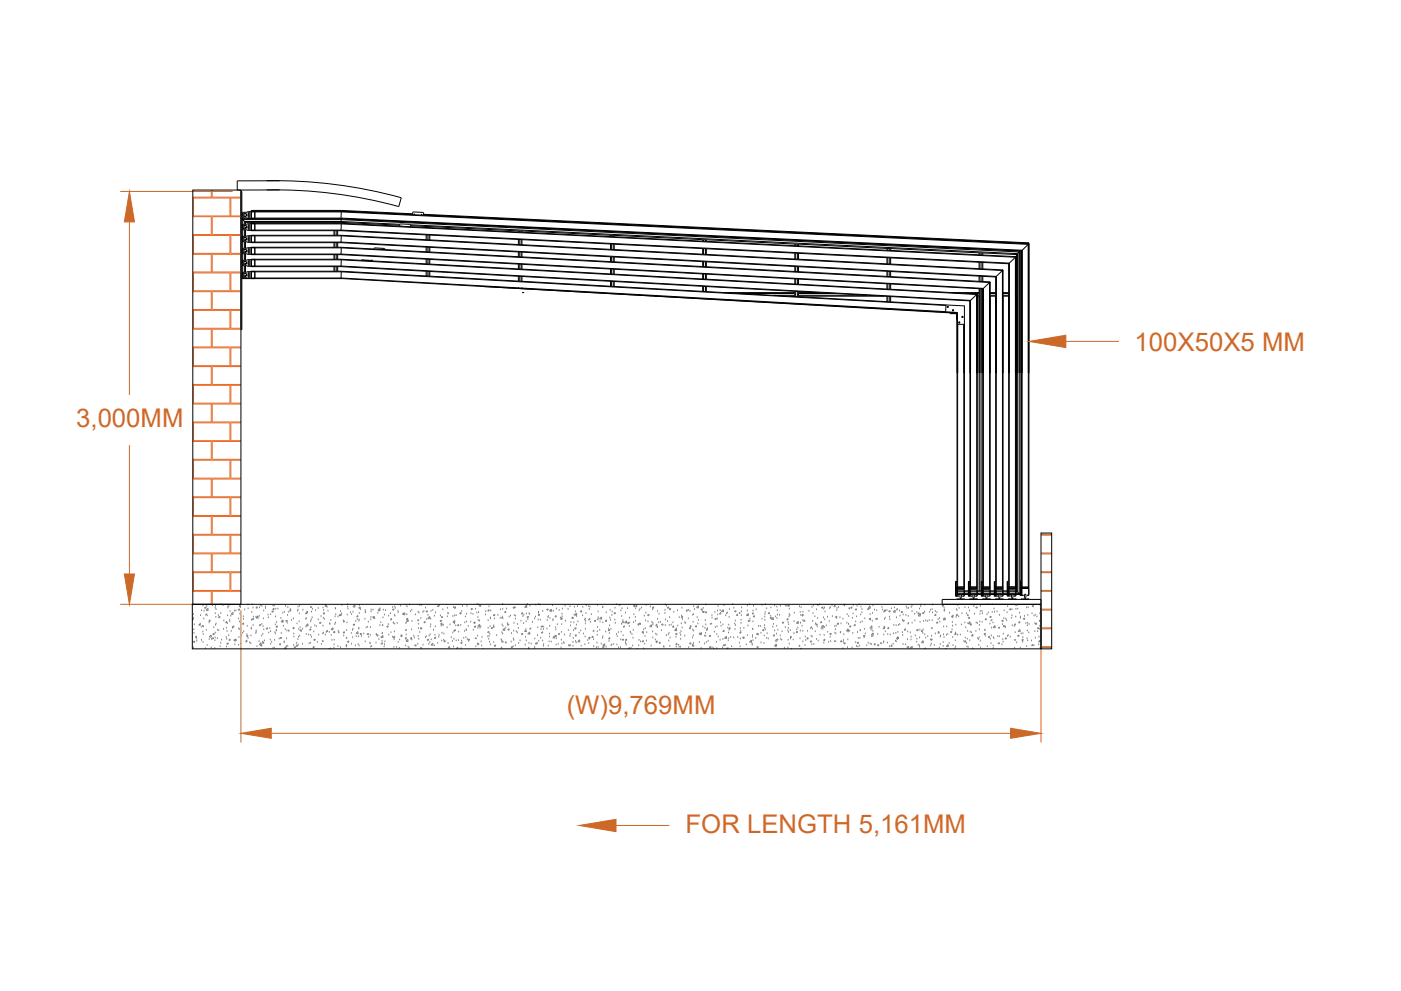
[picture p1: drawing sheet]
<svg xmlns="http://www.w3.org/2000/svg" width="594mm" height="420mm" viewBox="0 0 594 420" stroke-linecap="round" stroke-linejoin="round" font-family="sans-serif">
<defs><g id="words">
<g font-size="10.9" fill="#cd6928">
<text x="481.1" y="148.6">100X50X5 MM</text>
<text x="32.3" y="181.2">3,000MM</text>
<text x="240.3" y="302.7">(W)9,769MM</text>
<text x="290.7" y="353.2">FOR LENGTH 5,161MM</text>
</g>
</g></defs>
<!-- layer: 0 -->
<g fill="none" stroke="#000" stroke-width=".42">
<path d="M113.1 76.6a202.4 202.4 0 0 1 57.1 7.2l-1.1 3.8a198.8 198.8 0 0 0-56-7.1M118.6 76.6l-18 .1v3.9l18-.1M81.8 80.6h20.4v175.6h-20.4zM102.2 81.2h.3v58.6h-.3zM102.5 90h.3v.6l.5 .3M102.5 95.1h.3l.1 .7M102.5 96h.2M102.5 91.4h.2M102.5 90.9h.2M102.5 96.5h.2M102.7 91.4h.1M102.7 90.9h.1"/>
<path d="M102.7 96.4h.1M102.7 96h.1M102.8 90.9v.5M102.8 96v.4M102.9 96.7l-.1 .7h-.3M102.9 95.8l.6 .1M102.9 96.7v4.2M103.2 91.4l.3 .1M103.2 96.5l.3 .1M103.3 91.5l-.5 .2v.6h-.3M103.3 96.5l-.4 .2M103.4 91.5h.1"/>
<path d="M103.4 96.6h.1M103.4 91.5l-.3 .3v.5l2.2 .2M103.4 96.6l-.3 .2v.6l2.2 .2M103.5 90.8a.61 .61 0 0 1 .9-.1 .61 .61 0 0 1 0 .9 .61 .61 0 0 1-.9-.1M103.5 95.8a.61 .61 0 0 1 .9 0 .61 .61 0 0 1 0 .9 .61 .61 0 0 1-.9-.1M103.5 90.8l-.3 .1M103.5 90.8a.57 .57 0 0 1 .8-.1 .57 .57 0 0 1 0 .9 .57 .57 0 0 1-.8-.1M103.5 95.9a.57 .57 0 0 1 .8-.1 .57 .57 0 0 1 0 .8 .57 .57 0 0 1-.8-.1M103.5 90.8h-.1M103.5 95.8h-.1M103.7 95.7h.1M103.7 96.7v.1"/>
<path d="M103.7 97.4v2.8M104.1 96.8h.1M104.1 94.3h40.5M104.1 94.3v.8M104.1 95.6v.1M104.1 97.4v2.8M105.2 90.6h.1M105.2 90.6v1.2M105.2 95.6v1.2M105.2 91.8h.1M105.2 95.6h.1M105.2 96.8h.1"/>
<path d="M105.2 96.8l.1 .1M105.3 90.5l-.1 .1M105.3 89.9l-2.2 .1v.6l.3 .2M105.3 95l-2.2 .1v.5l.3 .3M105.3 95.6h-.1M105.9 89.7v2.9M105.9 94.8v2.9M105.9 99.9v2.9M106.5 89.7h-1.2v2.9h1.2M106.5 89.6h38.2M106.5 89.5h38.2l291.6 13.8-.3 .3M106.5 89.8h38.2"/>
<path d="M106.5 92.5h38.1M106.5 94.9h38.2M106.5 97.6h38.1M106.6 92.5l.1 .1M106.6 97.6l.1 .1M106.6 94.8v2.8M106.6 99.9v2.8M106.7 89.6l-.2 .1M106.7 94.8h-.1M106.7 94.7l-1.4 .1v2.9h1.2M106.7 99.8l-.1 .1M106.7 99.8l-1.4 .1v2.9h1.2"/>
<path d="M106.7 94.8h1.2M106.7 99.8h1.2M107.9 89.6l.1 3-1.5-.1M107.9 94.8h.1M107.9 94.7l.1 .1M107.9 99.8l.1 .1M108 92.5l-.1 .1M108 89.7h-1.4v2.9M108 97.6l-.1 .1M108 94.8v2.9l-1.5-.1M108 99.9v2.9l-1.5-.1M108.1 89.8v2.8"/>
<path d="M108.1 94.8v2.8M108.1 99.9v2.8M141.6 94.3v.4M141.6 97.8v2M142 94.3v.4M142 97.8v2M142.8 94.3v.4M142.8 97.8v2M143.2 94.3v.4M143.2 97.8v2M144.6 94.3l24.9 1.2M144.6 92.5v.2"/>
<path d="M144.6 93.9v.4M144.6 97.6v.2M144.6 92.7h-42.1l1.6 1.6M144.6 93.9h-40.9v1.2M144.6 92.5l288.8 13.6M144.6 92.7l288.6 13.7M144.6 97.6l283.4 14M144.6 97.8l283.1 14M144.6 93.9l24.9 1.2M144.7 93.1l287.5 13.7M144.7 92.7v.4M144.7 93.1l-.1 .8"/>
<path d="M144.7 93.1h-41.8v2.7M144.7 89.2v.6M144.7 94.7v.2M144.7 99.8v.2M144.7 99.8h-38.2v3.1h38.1M144.7 94.7h-38.2v3.1h38.1M144.7 89.2h-38.2v3.5M144.7 89.2l30.2 1.4M144.7 89.8l291.3 13.8M144.7 89.8l-.1 2.7M144.7 94.7l286.1 14.1M144.7 94.9l285.9 14.2"/>
<path d="M144.7 94.9l-.1 2.7M144.7 99.8l280.6 14.6M146.3 92.8l286.3 13.6M169.5 95.1l.2-.2 4.5 .4M169.5 95.1v.8M170.1 95.9h.2M173.2 96.1h.3M174.1 95.3l257.3 12.2M174.2 95.7l6.5 .3M174.2 95.3l-.1 .9M174.9 91l.3-1.2 4.3 .3 .1 1.1M175.7 90.9h.1"/>
<path d="M178.8 91.1h.1M179.6 91.1l256.4 12.1M179.6 90.9l256.7 12.1M180.7 96v.4M180.7 99.6v2.1M180.7 96h.4M181.1 96l.8 .1M181.1 96v.5M181.1 99.6v2.1M181.9 96.1h.4M181.9 96.1v.4M181.9 99.7v2"/>
<path d="M182.3 96.1l37.5 1.8M182.3 96.1v.4M182.3 99.7v2M219.8 97.9v.5M219.8 97.9h.4M220.2 97.9h.8M220.2 97.9v.5M221 97.9h.3M221 97.9v.5M221.3 97.9l37.6 1.9M221.3 97.9v.6M258.9 99.8v.5"/>
<path d="M258.9 99.8h.4M259.3 99.8h.7M259.3 99.8v.5M260 99.8h.4M260 99.8v.6M260.4 99.8l37.6 1.8M260.4 99.8v.6M102.5 105.3h.3l.1 .7M102.5 115.4h.3l.1 .7M102.5 100.2h.3l.1 .7M102.5 110.3h.3l.1 .7M102.5 118.1h43l259.6 14.7"/>
<path d="M102.5 106.7h.2M102.5 106.2h.2M102.5 116.3h.2M102.5 116.8h.2M102.5 101.6h.2M102.5 101.1h.2M102.5 111.7h.2M102.5 111.3h.2M102.7 106.6h.1M102.7 106.2h.1M102.7 116.3h.1M102.7 116.8h.1"/>
<path d="M102.7 101.1h.1M102.7 101.5h.1M102.7 111.7h.1M102.7 111.3h.1M102.8 101.1v.4M102.8 106.2v.4M102.8 111.3v.4M102.8 116.3v.5M102.8 107v.6h-.3M102.8 112.1v.6h-.3M102.9 106.8l-.1 .2M102.9 101.8l-.1 .7h-.3"/>
<path d="M102.9 111.9l-.1 .2M102.9 101.7v4.3l.6 .1M102.9 111.9v4.2l.6 .1M102.9 106.8v4.3h.6M102.9 117v1.1M103.2 101.6l.3 .1M103.3 101.6l-.4 .2M103.4 101.7h.1M103.4 106.7l.1 .1M103.4 111.8h.1M103.4 116.9h.1M103.4 101.7l-.3 .2v.6l2.2 .1"/>
<path d="M103.4 106.8l-.3 .2v.6l2.2 .1M103.4 111.9l-.3 .2v.6l2.2 .1M103.4 116.9l-.3 .3v.5l3.4 .3M103.5 100.9a.61 .61 0 0 1 .9-.1 .61 .61 0 0 1 0 .9 .61 .61 0 0 1-.9 0M103.5 106a.61 .61 0 0 1 .9-.1 .61 .61 0 0 1 0 .9 .61 .61 0 0 1-.9 0M103.5 111.1a.61 .61 0 0 1 .9-.1 .61 .61 0 0 1 0 .9 .61 .61 0 0 1-.9-.1M103.5 116.2a.61 .61 0 0 1 .9-.1 .61 .61 0 0 1 0 .9 .61 .61 0 0 1-.9-.1M103.5 106.7l-.6 .2M103.5 116.9l-.7 .2v.6h-.3M103.5 111.8l-.6 .1M103.5 116.2a.57 .57 0 0 1 .8-.1 .57 .57 0 0 1 0 .9 .57 .57 0 0 1-.8-.1M103.5 111.1a.57 .57 0 0 1 .8-.1 .57 .57 0 0 1 0 .9 .57 .57 0 0 1-.8-.1"/>
<path d="M103.5 100.9h-.1M103.5 106h-.1M103.5 111.1h-.1M103.5 116.2h-.1M103.7 100.8h.1M103.7 101.8v.1M103.7 102.5v2.8M103.7 105.8v.1M103.7 106.9h.1M103.7 107.6v2.7M103.7 110.9v.1M103.7 112h.1"/>
<path d="M103.7 112.7v2.7M103.7 116h.1M103.7 117.1h.1M103.7 117.7v.4M104.1 117.2h.1M104.1 112.1h.1M104.1 107h.1M104.1 101.9h.1M104.1 100.7v.1M104.1 102.5v2.8M104.1 105.8h.1M104.1 107.6v2.7"/>
<path d="M104.1 110.9h.1M104.1 112.7v2.7M104.1 116h.1M104.1 117.7v.4M105.2 100.7v1.2M105.2 105.8v1.2M105.2 110.9v1.2M105.2 116v1.2M105.2 101.9h.1M105.2 100.7h.1M105.2 107h.1M105.2 105.8h.1"/>
<path d="M105.2 110.9h.1M105.2 112.1h.1M105.2 116h.1M105.2 117.2h.1M105.2 101.9l.1 .1M105.2 107l.1 .1M105.2 112.1l.1 .1M105.3 100l-2.2 .2v.5l.4 .3-.6-.1M105.3 105.1l-2.2 .2v.5l.3 .3M105.3 110.2l-2.2 .1v.6l.3 .2M105.3 115.3l-2.2 .1v.6l.3 .2M105.3 100.7h-.1"/>
<path d="M105.3 105.8h-.1M105.3 110.8l-.1 .1M105.3 117.9l-.1 .1M105.3 115.9l-.1 .1M105.9 105v2.9M105.9 110v3M105.9 115.1v2.9M106.5 107.8l.2 .1M106.5 112.9l.2 .1M106.5 100h38.2M106.5 102.6h38.1M106.5 105.1h38.2"/>
<path d="M106.5 107.7h38.1M106.5 110.2h38.2M106.5 112.8h38.1M106.5 115.2h38.2M106.6 102.7l.1 .1M106.6 107.8h.1M106.6 112.9h.1M106.6 117.9l.1 .1M106.6 105v2.8M106.6 110.1v2.8M106.6 115.2v2.8M106.7 104.8l-1.4 .2v2.9l39.3 .1"/>
<path d="M106.7 104.9l-.1 .1M106.7 109.9l-1.4 .1v3h39.3M106.7 110l-.1 .1M106.7 115l-1.4 .1v2.9M106.7 115.1h-.1M106.7 104.9h1.2M106.7 110h1.2M106.7 115.1h1.2M107.9 104.8v3.1M107.9 104.9l.1 .1M107.9 109.9v3.1M107.9 110l.1 .1"/>
<path d="M107.9 115.1h.1M107.9 115l.1 3M108 102.7l-.1 .1M108 107.8h-.1M108 112.9h-.1M108 117.9l-1.3 .1M108 117.9l-.1 .2M108.1 105v2.8M108.1 110.1v2.8M108.1 115.2v2.8M141.6 102.9v1.9M141.6 108v1.9"/>
<path d="M141.6 113v2M142 102.9v1.9M142 108v1.9M142 113v2M142.8 102.9v1.9M142.8 108v1.9M142.8 113v2M143.2 102.9v1.9M143.2 108v1.9M143.2 113v2M144.6 117.9l-37.9 .2M144.6 117.9l256.4 14.2"/>
<path d="M144.6 102.6v.3M144.6 107.7v.3M144.6 112.8v.2M144.6 117.9v.2M144.6 102.6l277.9 14.6M144.6 102.9l277.6 14.5M144.6 107.7l272.4 14.6M144.6 108l272.1 14.5M144.6 112.8l266.9 14.6M144.6 113l266.7 14.6M144.7 115l264 14.7M144.7 104.8v.3"/>
<path d="M144.7 109.9v.3M144.7 115v.2M144.7 104.8h-38.2v3.2M144.7 109.9h-38.2v3.1M144.7 115h-38.2v3.1M144.7 100l280.4 14.7M144.7 100l-.1 2.6M144.7 105.1l274.9 14.7M144.7 105.1l-.1 2.6M144.7 104.8l275.2 14.7M144.7 109.9l269.7 14.7M144.7 110.2l269.5 14.7"/>
<path d="M144.7 110.2l-.1 2.6M144.7 115.2l-.1 2.7M144.7 115.2l256.4 14.3M153.1 110.4l.2-.2 4.5 .4M157.8 110.6h.1M158.6 105.6l.2-.5 4.3 .2 .2 .5M180.7 104.8v2M180.7 109.9v2M180.7 115v2M181.1 104.8v2M181.1 109.9v2M181.1 115v2"/>
<path d="M181.9 104.8v2M181.9 110v1.9M181.9 115.1v2M182.3 104.9v2M182.3 110v2M182.3 115.1v2M219.8 101.5v2.2M219.8 106.8v2.1M219.8 112v2M219.8 117.2v2M220.2 101.5v2.2M220.2 106.9v2"/>
<path d="M220.2 112v2M220.2 117.2v2M221 101.6v2.2M221 106.9v2M221 112v2.1M221 117.2v2.1M221.3 101.6v2.2M221.3 106.9v2M221.3 112.1v2M221.3 117.2v2.1M258.9 103.5v2.2M258.9 108.9v2"/>
<path d="M258.9 114.1v2M258.9 119.3v2M259.3 103.5v2.3M259.3 108.9v2.1M259.3 114.1v2.1M259.3 119.3v2.1M260 103.5v2.3M260 108.9v2.1M260 114.1v2.1M260 119.4v2M260.4 103.5v2.3M260.4 108.9v2.1"/>
<path d="M260.4 114.1v2.1M260.4 119.4v2M298 101.6v.6M298 105.4v2.4M298 110.9v2.1M298 116.2v2.1M298 101.6h.3M298.3 101.6l.8 .1M298.3 101.6v.7M298.3 105.4v2.4M298.3 110.9v2.1M298.3 116.2v2.1"/>
<path d="M299.1 101.7h.4M299.1 101.7v.6M299.1 105.5v2.3M299.1 111v2.1M299.1 116.2v2.1M299.5 101.7l37.5 1.8M299.5 101.7v.6M299.5 105.5v2.4M299.5 111v2.1M299.5 116.3v2.1M337 103.5v.7M337 107.3v2.5"/>
<path d="M337 113v2.1M337 118.3v2.1M337 103.5h.4M337.4 103.5h.8M337.4 103.5v.7M337.4 107.3v2.6M337.4 113v2.1M337.4 118.3v2.1M338.2 103.5h.4M338.2 103.5v.7M338.2 107.4v2.5M338.2 113v2.2"/>
<path d="M338.2 118.3v2.2M338.6 103.5l37.5 1.8M338.6 103.5v.8M338.6 107.4v2.5M338.6 113v2.2M338.6 118.3v2.2M376.1 105.3v.8M376.1 109.2v2.7M376.1 115v2.2M376.1 105.3h.4M376.5 105.3l.8 .1M376.5 105.3v.8"/>
<path d="M376.5 109.3v2.6M376.5 115v2.2M377.3 105.4h.4M377.3 105.4v.8M377.3 109.3v2.6M377.3 115.1v2.2M377.7 105.4l37.5 1.8M377.7 105.4v.8M377.7 109.3v2.6M377.7 115.1v2.2M415.2 107.2v.8M415.2 111.2v2.7"/>
<path d="M415.2 117.1v2.2M415.2 107.2h.4M415.6 107.2h.8M415.6 107.2v.9M415.6 111.2v2.7M415.6 117.1v2.2M416.4 107.2h.3M416.4 107.2v.9M416.4 111.2v2.8M416.4 117.1v2.3M416.7 107.2l14.3 .7M416.7 107.2v.9"/>
<path d="M416.7 111.3v2.7M416.7 117.2v2.2M419.6 119.8v129.1M419.6 119.8l-2.6 2.5M419.9 119.5v130.2h-3.2M419.9 119.5l-.3 .3M422.2 117.4v135.4h-.6v-6.3h.6M422.5 117.2v132.5l-.3 .2M422.5 117.2l-.3 .2M425.1 114.7v134.2M425.1 114.7l-2.6 2.5M425.3 114.4v135.3h-3.1"/>
<path d="M425.3 114.4l-.2 .3M427.7 111.8v140.9h-.6v-6.2h.6M428 111.6l-.3 .2M428 111.6v137.2M430.6 109.1v140.5M430.6 109.1l-2.6 2.5M430.8 108.8l-.2 .3M430.8 108.8v140.8h-3.1M431 107.9v142.6M431.4 107.5l-.4 .4M431.4 107.5v143.4M432.2 106.8l-.8 .7"/>
<path d="M432.2 106.8v144.9M432.6 106.4l-.4 .4M433.2 106.4v146.1h-.6v-146.1M433.4 106.1v142.8M433.4 106.1l-.2 .3M436 103.2v.1M436 103.6v145.3M436 103.6l-2.6 2.5M436 103.2l-.1 .1M436.3 103v146.4h-3.1M436.3 103l-.3 .2M203.9 121.4l201.9 11.2"/>
<path d="M219.8 122.3h.1M220.2 122.3v.1M221 122.4h.1M221.3 122.4h.1M221.3 124.1h1M250 124.1h.7M256.9 124.4h.8M258.9 124.5h.1M259.3 124.5v.1M260 124.6h.1M260.4 124.6h.1M270.8 125.2h1"/>
<path d="M277.7 125.6h1.1M298 121.4v2.1M298 126.7h.1M298.3 121.4v2.1M298.3 126.7v.1M299.1 121.5v2.1M299.1 126.7v.1M299.5 121.5v2.1M299.5 126.8h.1M307 124.1h30M314 124.4h23M328.1 125.2h8.9"/>
<path d="M335.1 125.6h1.9M337 123.5v2.2M337 128.8v.2M337.4 123.5v2.2M337.4 128.9v.1M338.2 123.6v2.2M338.2 128.9v.1M338.6 124.1h7.5M338.6 125.6h36.2M338.6 123.6v2.2M338.6 128.9v.1M338.6 124.4h14.7"/>
<path d="M338.6 125.2h29M376.1 120.3v2.2M376.1 125.7v2.2M376.1 131v.2M376.5 120.4v2.2M376.5 125.7v2.2M376.5 131v.2M377.3 120.4v2.2M377.3 125.7v2.2M377.3 131.1v.1M377.7 120.4v2.2M377.7 125.7v2.2"/>
<path d="M377.7 131.1v.1M401 132l4.8 .5M401.3 129.3l-.3 2.7M403.1 132.8v.2M403.6 124.1h11.6M405.4 132.8l.2 .4M405.4 133l.2 .2M405.4 132.8v.2M405.4 132.8h-2.5l2.5 .2M405.6 135.5h.2M405.6 133.2l.2 2.5M405.8 132.4l.2 4.9"/>
<path d="M405.8 132.6v120.2h-.6v-6.3h.6M405.9 132.5l-.1 .1M406 137.3h2.9M406.1 137.5v111.4M408.7 137.5v111.4M408.7 129.7l.2 .2M408.7 129.7h.3M409 129.7v120h-3.2M409 129.7l-.1 .1M410.7 124.4h4.5M411.3 127.6v125.2h-.7v-6.3h.7M411.5 127.4l.1 122.3-.3 .2"/>
<path d="M411.5 127.4l-.2 .2M414.2 124.9l-2.7 2.5M414.2 124.9v124.8M414.4 125.6h.8M414.4 124.6v125.1h-3.1M414.4 124.6l-.2 .3M414.4 125.2h.8M415.2 122.4v128.1M415.6 122.4v128.1M416.4 122.5v130.3M416.7 122.5v130.3h-.6v-6.3h.6M417 122.3v126.6"/>
<path d="M417 122.3l-.3 .2M419.9 124.1h2.3M419.9 125.6h2.3M419.9 124.4h2.3M419.9 125.2h2.3M425.3 124.1h2.4M425.3 125.6h2.4M425.3 124.4h2.4M425.3 125.2h2.4M430.8 124.1h.2M430.8 125.6h.2M430.8 124.4h.2"/>
<path d="M430.8 125.2h.2M441.4 226h4.6v49.1h-4.6zM81.5 256.2h359.9v18.9h-359.9zM399.5 254.1h41.9v2.1h-41.9zM405.2 246.7h.6M405.2 252.6h.6M405.4 249.4h.4M405.4 249.1h.4M405.4 249.3h3.6M405.4 246.5v6.3M405.6 254.1l1.6-.2-.2-1.9h.7l-.2 1.9 1.6 .2M405.8 252.5l.3 .2"/>
<path d="M405.8 248.9h3.2M405.9 252.1h1.1M405.9 250.5h2.9M405.9 251.7h2.9M405.9 250.9h2.9M406 248.9l.1 .8-.3 .2M406.1 249.8v2.8M406.1 249.8h2.6l.1 2.7-.7 .2 .6 .1M406.1 252.7h.5l-.5 .1M407.7 252.1h1.1M408.6 249.7l.3 .2M408.7 248.9v.8"/>
<path d="M408.9 252.5l-.3 .2M409 250v2.5M409 252.1h1.6M409 250.5h1.6M409 251.7h1.6M409 250.9h1.6M410.6 246.7h.7M410.6 252.6h.7M410.9 249.4h.4M410.9 249.1h.4M410.9 249.3h3.5M410.9 246.5v6.3"/>
<path d="M411.1 254.1l1.6-.2-.2-1.9h.6l-.2 1.9 1.6 .2M411.3 252.5l.3 .2M411.3 248.9h3.1M411.4 252.1h1.1M411.4 250.5h2.8M411.4 251.7h2.8M411.4 250.9h2.8M411.6 252.8h.4l-.6-.3 .2-2.7h2.6v2.7l-.6 .2 .5 .1M413.1 252.1h1.1M414.1 249.7l.3 .3v2.5l-.3 .2M414.4 252.1h1.7M414.4 250.5h1.7"/>
<path d="M414.4 251.7h1.7M414.4 250.9h1.7M416.1 246.7h.6M416.1 252.6h.6M416.4 249.4h.3M416.4 249.1h.3M416.4 249.3h3.5M416.6 254.1l1.6-.2-.2-1.9h.6l-.2 1.9 1.6 .2M416.7 252.5l.3 .2M416.7 248.9h3.2M416.9 249.9h2.8M416.9 252.5l.6 .2-.5 .1"/>
<path d="M416.9 252.1h1.1M416.9 250.5h2.8M416.9 250v2.5M416.9 251.7h2.8M416.9 250.9h2.8M417 248.9v.8M417 249.7l-.3 .2M418.6 252.1h1.1M419.6 249.7l.2 .2v2.7l-.2 .1M419.7 248.9v.8M419.7 252.5l-.6 .2 .5 .1M419.9 252.1h1.7"/>
<path d="M419.9 250.5h1.7M419.9 250v2.5M419.9 251.7h1.7M419.9 250.9h1.7M421.6 246.7h.6M421.6 252.6h.6M421.8 249.4h.4M421.8 249.1h.4M421.8 249.3h3.5M421.8 246.5v6.3M422 254.1l1.6-.2-.1-1.9h.6l-.2 1.9 1.6 .2M422.2 248.9h3.1"/>
<path d="M422.2 252.5l.3 .2M422.4 252.1h1.1M422.4 250.5h2.8M422.4 251.7h2.8M422.4 250.9h2.8M422.5 252.8h.5l-.6-.2 .1-2.8h2.7v2.7l-.6 .2 .5 .1M424.1 252.1h1.1M425.1 249.7l.2 .2v2.6l-.2 .2M425.2 248.9v.8M425.3 252.1h1.8M425.3 250.5h1.8M425.3 251.7h1.8"/>
<path d="M425.3 250.9h1.8M427.1 252.5h.6M427.1 246.7h.6M427.3 249.4h.4M427.3 246.5v6.2M427.3 249h.4M427.3 249.2h3.5M427.5 254.1l1.6-.2-.2-1.9h.7l-.2 1.9 1.6 .2M427.7 252.4l.8 .3-.7-.3M427.7 248.8h3.1M427.8 252.1h1.1M427.8 250.5h2.9"/>
<path d="M427.8 249.9v2.5M427.8 251.7h2.9M427.8 250.9h2.9M427.9 248.8v.8M427.9 249.6l-.2 .3M429.6 252.1h1.1M430.5 249.6l.3 .3v2.5l-.3 .3-.5-.1 .7-.2-.1-2.6-2.8 .1M430.8 250.5h.2M430.8 251.7h1.4M430.8 250.9h.6M431 250.5l.4 .4M431.4 250.9l.8 .8"/>
<path d="M432.2 251.7l.4 .4h-1.8M432.6 246.4h.6M432.6 246.2h.6M432.6 252.3h.6M432.8 246.2v6.3M432.8 248.8h.4M432.8 248.9h3.5M432.8 249.1h.4M433 254.1l1.6-.2-.2-1.9h.6l-.2 1.9 1.6 .2M433.2 252.2l.2 .2M433.3 252.2l.7 .1-.5 .2M433.3 249.6h2.9"/>
<path d="M433.3 249.6v2.6M433.4 248.9v.5M433.4 249.3l-.2 .3M436 249.3l.3 .3M436.1 248.9v.5M436.2 249.6v2.6l-.7 .1 .5 .2M436.3 249.6v2.6l-.3 .2"/>
<circle cx="175.7" cy="90.8" r=".11"/>
<circle cx="178.8" cy="91" r=".11"/>
<circle cx="401.9" cy="130.1" r=".23"/>
<circle cx="401.9" cy="130.1" r=".15"/>
<circle cx="404.1" cy="131.6" r=".23"/>
<circle cx="404.1" cy="131.6" r=".15"/>
<circle cx="406.8" cy="136.7" r=".23"/>
<circle cx="406.8" cy="136.7" r=".15"/>
<circle cx="408.1" cy="134.4" r=".23"/>
<circle cx="408.1" cy="134.4" r=".15"/>
</g>
<g fill="none" stroke="#cd6928" stroke-width=".42">
<path d="M51 81.2h47.7M54.9 94.1v73.3M452 144.8h22.5M54.9 188.7v54.6M441.4 226.9h4.6M441.4 234.8h4.6M441.4 226.5h4.6M441.4 234.5h4.6M51 256.2h47.2M102.2 258.7v56.1M441.4 258.1v56.7M441.4 242.8h4.6"/>
<path d="M441.4 250.7h4.6M441.4 258.7h4.6M441.4 242.4h4.6M441.4 250.3h4.6M441.4 258.3h4.6M441.4 266.6h4.6M441.4 274.5h4.6M441.4 266.2h4.6M441.4 274.2h4.6M115 310.9h313.5M261.2 350h22.6"/>
</g>
<g fill="#cd6928" stroke="#cd6928" stroke-width=".42">
<path d="M54.9 81.2l2.1 12.9h-4.3z"/>
<path d="M52.7 243.3h4.3l-2.1 12.9z"/>
<path d="M102.2 310.9l12.8-2.1v4.2z"/>
<path d="M428.5 308.8l12.9 2.1-12.9 2.1z"/>
<path d="M436.3 144.8l15.7-2.7v5.3z"/>
<path d="M245.6 350l15.6-2.6v5.2z"/>
</g>
<g fill="none" stroke="#f26722" stroke-width=".42">
<path d="M81.8 91.9h7.8v7.6h-7.8M82 84h15.5v7.5h-15.5zM82 99.8h15.5v7.6h-15.5zM89.6 80.6v3h-7.8M90 80.6v3h12.2M102.2 84h-4.3v7.5h4.3M102.2 91.9h-12.2v7.6h12.2M102.2 99.8h-4.3v7.6h4.3M81.8 107.8h7.8v7.5h-7.8M82 115.7h15.5v7.6h-15.5zM102.2 107.8h-12.2v7.5h12.2M102.2 115.7h-4.3v7.6h4.3"/>
<path d="M81.8 123.7h7.8v7.5h-7.8M81.8 139.5h7.8v7.6h-7.8M82 131.6h15.5v7.6h-15.5zM102.2 123.7h-12.2v7.5h12.2M102.2 131.6h-4.3v7.6h4.3M102.2 139.5h-12.2v7.6h12.2M81.8 155.4h7.8v7.6h-7.8M82 147.5h15.5v7.5h-15.5zM102.2 147.5h-4.3v7.5h4.3M102.2 155.4h-12.2v7.6h12.2M81.8 171.3h7.8v7.6h-7.8M82 163.4h15.5v7.5h-15.5z"/>
<path d="M82 179.3h15.5v7.5h-15.5zM102.2 163.4h-4.3v7.5h4.3M102.2 171.3h-12.2v7.6h12.2M102.2 179.3h-4.3v7.5h4.3M81.8 187.2h7.8v7.5h-7.8M82 195.1h15.5v7.6h-15.5zM102.2 187.2h-12.2v7.5h12.2M102.2 195.1h-4.3v7.6h4.3M81.8 203.1h7.8v7.5h-7.8M81.8 219h7.8v7.5h-7.8M82 211h15.5v7.6h-15.5zM102.2 203.1h-12.2v7.5h12.2"/>
<path d="M102.2 211h-4.3v7.6h4.3M102.2 219h-12.2v7.5h12.2M81.8 234.8h7.8v7.6h-7.8M82 226.9h15.5v7.6h-15.5zM102.2 226.9h-4.3v7.6h4.3M102.2 234.8h-12.2v7.6h12.2M81.8 250.7h7.8v5.5M82 242.8h15.5v7.5h-15.5zM102.2 242.8h-4.3v7.5h4.3M102.2 250.7h-12.2v5.5"/>
</g>
<g fill="none" stroke="#808080" stroke-width=".42">
<path d="M85.5 258.9h.1M86.1 256.9h.1M86.5 259.1h.1M86.7 257.7l.7-.3-.2 .6zM87.6 257.1h.1M88.2 257.9l.1 .9-.9-.1zM90.1 256.8h.1M91.2 257.9h.1M91.4 257.1h.1M91.6 258.5h.1M93.9 256.3h.1M94.5 256.2l-.2 .3 .6 .1"/>
<path d="M94.8 256.2l.1 .4M96.7 257.8h.1M96.7 257.3h.1M97 256.9h.1M97.6 259.3h.1M99.4 259.1h.1M100 259h.1M100.9 258.5l.8-.3-.3 .6zM101.8 257.1h.1M101.9 256.6l-.5 .5 .6 .1-.1-.6M102 257.6h.1M103.8 258.5h.1"/>
<path d="M105.2 256.5h.1M105.2 258.1h.1M106.8 259.7h.1M106.9 256.4h.1M107.3 257.8h.1M109 257.2l.1 .6h-.6zM110 257.7h.1M110.5 256.7h.1M111 257.1h.1M111.8 259.1h.1M112.5 257.4h.1M112.6 258h.1"/>
<path d="M115.2 259.3l.7-.3-.2 .6zM115.8 256.9h.1M116.1 257.8l.1 .7-.6-.1 .5-.6M116.3 256.9h.1M116.9 258.3h.1M117.9 258.2h.1M119.9 260h.1M120.6 259.6h.1M121.1 257.1h.1M122.1 257.6h.1M122.4 259.6h.1M123.2 258.5h.1"/>
<path d="M123.3 259.1l-.1-.6-.4 .5 .6 .1M123.8 256.2h.3M126.2 259.1h.1M126.4 257.4h.1M126.4 258.6h.1M127.1 257h.1M128.5 258.7h.1M130.4 259.7v-.6l-.5 .5 .6 .1M131.7 257.6h.1M132.1 259.5h.1M132.1 257.6h.1M132.5 258.3h.1"/>
<path d="M133.7 258.9h.1M134.9 258h.1M137 257.8h.1M137.2 258.8h.1M137.5 259.7l.1 .6-.6-.1zM137.8 256.9l.7-.3-.2 .6zM137.9 256.6h.1M138.7 257.5h.1M139.1 259.1h.1M142.2 258.2h.1M142.3 258h.1M144.4 259.3h.1"/>
<path d="M145 256.7h.1M147.4 257.4h.1M147.5 256.3h.1M147.5 258.2h.1M148.6 259.8h.1M149.7 259.6h.1M149.7 257.2l.8 .2-.1-.9-.7 .8M152.1 257.7l.7-.3-.2 .6zM152.5 256.7h.1M152.9 258.5h.1M154.9 258.9h.1M154.9 259.6h.1"/>
<path d="M155 259.8h.1M157.4 259.4h.1M157.4 258.6h.1M158.2 258.7h.1M160.7 258.6h.1M161.1 258.1h.1M161.1 259l-.9-.1 .8-.8 .1 1M162.5 258.7h.1M163.5 258.9h.1M166.3 258.4l.8-.2-.3 .6zM166.5 257.6h.1M167.4 257.3h.1"/>
<path d="M167.6 258h.1M168.8 259.1h.1M168.8 259.8h.1M169.9 257h.1M171.6 259.7l.1 1-.9-.2zM172.3 256.6h.1M172.6 257.3h.1M173.6 256.5h.1M174 259.3h.1M174.6 258.8h.1M177.3 259.6h.1M177.6 259.9h.1"/>
<path d="M177.8 256.6h.1M178.6 256.2l-.2 .3 .6 .1-.1-.4M179.3 259.6h.1M179.8 259.2h.1M180.4 257.8h.1M180.6 259.2l.7-.2-.2 .6zM182.8 259.2h.1M183.5 258.8h.1M184.7 259.8h.1M185.9 256.6l.2 .6-.6-.1zM186.2 256.8h.1M187.8 258.5h.1"/>
<path d="M189.3 256.2h.2M189.8 257.9h.1M192.3 257.6h.1M192.9 257.8h.1M193.1 257.2l.1 .6h-.6zM195.8 259.3h.1M196.1 257.1h.1M198 257.1h.1M200.2 257.8l.1 .7-.6-.1zM201.6 258.2h.1M202.2 259.9h.1M202.3 256.3h.1"/>
<path d="M202.9 259.8h.1M203 256.5h.1M203.2 256.8l.7-.2-.2 .5zM206 259.3h.1M207.3 258.5l.1 .6-.6-.1 .5-.5M207.4 257.3h.1M208.1 259.1h.1M212.2 258.5h.1M213.2 258.3h.1M213.2 256.3h.1M214.4 259.1l-.4 .5 .6 .1-.2-.6M214.7 258.2h.1"/>
<path d="M217.5 257.6l.7-.2-.2 .6zM218.2 257.7h.1M218.5 257.7h.1M221.5 259.7l.2 .6h-.6zM223.3 256.6l.1 1-.9-.2zM223.3 257h.1M223.7 256.3h.1M224.7 256.9h.1M227.2 256.6h.1M228.3 259.6h.1M228.4 260h.1M228.4 256.3h.1"/>
<path d="M229 256.5h.1M230.1 259.2h.1M231.7 258.4l.8-.2-.2 .6zM233.3 258.9h.1M233.9 258.3v.9l-.8-.1zM234.3 256.8h.1M234.6 259.1h.1M235.9 258.2h.1M237.1 258.8h.1M238.5 258.2h.1M239.6 257h.1M240.9 258.3h.1"/>
<path d="M241.7 257.2h.1M243.6 257.5h.1M244.1 259.4h.1M244.4 259.9l.2 1-.9-.2zM244.9 257.2h.1M246 259.2l.7-.3-.2 .7zM247.2 257.5h.1M248.6 256.9h.1M249.7 257.2h.1M249.9 258.4h.1M250.2 257.4h.1M253.4 256.7h.1"/>
<path d="M253.6 259.4h.1M254.7 256.2h.2M255.5 257.7h.1M255.7 257.4h.1M257.1 259.8h.1M258.7 258.7h.1M259.6 259.4h.1M260.3 260l.7-.3-.2 .6zM260.8 257.9h.1M261.5 256.4h.1M262.7 256.2l-.3 .4h.6l-.1-.4M263.3 259h.1"/>
<path d="M263.8 258.1h.1M265.2 259.9h.1M266.1 258.1h.1M268.6 256.8l.7-.2-.2 .5zM268.9 257.3h.1M269.6 258.1h.1M270 256.6l.1 .6-.6-.1zM271 258.9h.1M271.4 258.3h.1M272 257.8h.1M273.9 259.9h.1M274 256.6h.1"/>
<path d="M275.8 257.3h.1M276.7 258.5h.1M276.8 257.9h.1M277.1 257.2l.2 .6h-.6zM278.9 259.3h.1M282 258.8h.1M282.1 256.5h.1M282.6 256.9h.1M282.9 257.6l.7-.3-.2 .7zM284 258.5h.1M284.2 257.8l.2 .7-.6-.1zM285.7 259.6h.1"/>
<path d="M287.3 259h.1M289.2 257.9h.1M291.4 258.5l.1 .6-.6-.1zM292 258.8h.1M292.6 259.2h.1M294.1 257.2h.1M294.5 258.4h.1M296.1 256.8l.1 1-.9-.2zM297.2 258.4l.7-.3-.2 .6zM297.9 259.4h.1M298.2 257.9h.1M298.5 259.1l.1 .6-.6-.1z"/>
<path d="M299.2 259.8h.1M299.3 256.5h.1M299.6 259.9h.1M303.2 259.6h.1M304.3 259.1h.1M304.5 257.1h.1M305.4 258.9h.1M305.6 259.7l.1 .6h-.6zM306.7 258.5l.1 .9-.9-.1zM307 256.8h.1M308.5 259.9h.1M309.3 258.5h.1"/>
<path d="M310.7 256.3h.1M311.2 257.9h.1M311.4 259.2l.7-.3-.2 .6zM314.4 259.4h.1M314.5 257.7h.1M316.9 259.1h.1M316.9 256.9h.1M317.8 256.4h.1M319.3 259.1h.1M319.5 257h.1M320.1 256.2h.2M320.6 258.5h.1"/>
<path d="M323.1 256.6h.1M324.5 259.7h.1M324.5 256.4h.1M325.1 258.1h.1M325.7 260l.7-.3-.2 .6zM326.9 257.7h.1M328.4 256.9h.1M329.4 257.4h.1M329.6 258.9h.1M330.9 257.1h.1M333.1 256.9h.1M333.7 257.1h.1"/>
<path d="M334 256.8l.7-.3-.2 .6zM334.7 258.2h.1M336.8 260h.1M339 257.3h.1M339.3 259.6h.1M339.7 257.6h.1M340.5 259.6h.1M343 259.2h.1M344.3 257.5h.1M344.9 256.9h.1M346.3 258.5h.1M346.7 256.2l-.2 .4h.6l-.1-.4"/>
<path d="M347.5 256.4h.1M348.3 257.6l.7-.3-.2 .6zM349.3 258.3h.1M349.6 257.7h.1M349.8 259.5h.1M351.8 258h.1M352.1 257.6h.1M352.8 256.6h.1M354 256.6l.2 .6h-.6zM354.9 258.8h.1M354.9 258h.1M355.6 257.5h.1"/>
<path d="M357.8 256.6h.1M358 256.2h.5M358.1 256.9h.1M360 258.1h.1M360.2 258.2h.1M361.2 257.2l.1 .6h-.6zM361.8 256.7h.1M362.6 258.4l.6-.3-.1 .6zM363.4 257.1h.1M364.3 256.4h.1M365.1 257.4h.1M365.5 259.8h.1"/>
<path d="M365.5 258.4h.1M368.3 257.8l.1 .7-.6-.1zM368.7 257.3h.1M368.9 257l.1 1-.8-.2zM370.1 256.8h.1M370.8 258.6h.1M371.7 259h.1M374 257.5h.1M374.2 258.6h.1M374.8 259.5h.1M375.1 259.3h.1M375.5 259.1l-.1-.6-.4 .6h.6"/>
<path d="M376.1 258.8h.1M376.8 259.2l.7-.3-.2 .6zM378 258.1h.1M379.3 257.7h.1M379.5 258.7l.2 .9-.9-.1zM380.3 258.6h.1M380.6 258.5h.1M381.4 259.1h.1M382.6 259.7l-.1-.6-.4 .5 .6 .1M384.3 257.3h.1M384.6 258h.1M385.2 258h.1"/>
<path d="M385.6 256.2h.1M386.4 257.5h.1M386.7 257h.1M386.7 259.3h.1M388.8 259.7h.1M389.7 259.7l.1 .6h-.6zM389.9 258.2h.1M390.4 257.2h.1M390.5 256.5h.1M391.1 259.9l.7-.2-.2 .6zM392 259.5h.1M392.1 256.5h.1"/>
<path d="M394.1 259.6h.1M394.5 258.7h.1M395.2 258.4h.1M395.4 259.8h.1M395.5 256.5h.1M396.6 259.3h.1M397.3 259.8h.1M400.1 256.5l-.7 .3 .5 .3 .2-.6M400.3 257.7h.1M400.4 259.2h.1M400.4 258.8h.1M400.5 258.6h.1"/>
<path d="M402.6 260h.1M405.6 258.5h.1M405.8 258.9h.1M406.1 256.7h.1M406.7 258h.1M409.2 257.6h.1M410.6 257.7h.1M411.1 259.1h.1M412.9 257.1h.1M413.7 257.6l.7-.3-.2 .6zM415.7 257.1h.1M415.7 259.2h.1"/>
<path d="M416.4 259.3h.1M419.1 259.9h.1M419.2 256.3h.1M420.7 259.7h.1M420.8 256.4h.1M421.5 258.2h.1M421.7 259.6h.1M422.8 259.4h.1M425.8 259h.1M427 259.8h.1M427.3 257.2h.1M428 258.3l.6-.2-.1 .6z"/>
<path d="M429.1 258.5h.1M430.5 256.2l-.1 .2M430.8 258.3h.1M430.8 256.2l-.3 .4h.6v-.4M431.3 256.2v.3l-.9-.2M431.6 258.2h.1M432.3 260h.1M435.3 257.7h.1M436 257.6h.1M438.1 256.6l.1 .6h-.5zM441.1 256.9h.1M441.4 257.6l-.4 .4 .4 .1"/>
<path d="M81.5 262.6l.4-.4 .1 .6-.5-.1M81.8 272l.8-.2-.2 .6zM82 260.6h.1M82 274.7h.1M82.1 262.1h.1M82.2 267h.1M82.3 268.5h.1M82.4 264.9h.1M83.4 270.3l-.1-.7-.5 .6 .6 .1M83.4 270.9h.1M83.5 271.9h.1M84.3 264.9l.7-.3-.2 .6z"/>
<path d="M84.9 264.6h.1M85 261h.1M85.4 265.9h.1M85.4 271.5h.1M85.9 265.6h.1M86 268h.1M86.1 272.3h.1M86.2 269h.1M86.3 265.7h.1M86.4 262.4h.1M87.1 275h.1M87.3 260.8h.1"/>
<path d="M87.5 267.2h.1M87.5 260.7h.1M87.8 273.7h.1M87.9 261.1h.1M88.7 264.1h.1M88.7 271.2h.1M88.7 270l.8-.8 .1 .9zM89 262.8l.1 .6h-.6zM89.6 274.7h.1M89.7 271.1h.1M90.2 268.9l.7-.3-.2 .6zM90.4 270.3l.1 .6-.6-.1z"/>
<path d="M90.6 266.1h.1M91 275h.1M91.2 271.7h.1M91.2 270.5h.1M91.3 268.4h.1M91.3 260.2h.1M91.4 265.1h.1M91.5 261.8h.1M91.6 264.6h.1M92.2 270.8h.1M92.3 267.2h.1M92.6 261h.1"/>
<path d="M92.6 261.7l.7-.3-.2 .6zM92.8 267.4h.1M93.3 274.2h.1M93.6 272.7h.1M93.6 260.1h.1M94 271.4h.1M94.8 266.8h.1M94.9 263.3h.1M95.9 270.3h.1M96 266.3h.1M96.1 274.3h.1M96.1 272.9l.7-.3-.2 .6z"/>
<path d="M96.2 271h.1M96.2 263.4v.6h-.6zM96.3 267.7h.1M96.4 264.4h.1M96.5 261.1h.1M97 269.5h.1M97.4 262.9h.1M97.4 263.6h.1M97.5 270.9l.1 .6h-.6zM97.9 261.3h.1M98 260.4l.9 .1-.1-.9-.8 .8M98.1 267.7h.1"/>
<path d="M98.5 265.7l.7-.3-.2 .6zM98.6 266.4h.1M99.3 271.6h.1M99.4 271.7h.1M99.6 273.4h.1M100.1 270.9l.1 .9-.9-.1zM101.1 262.4h.1M101.2 273.6h.1M101.3 266.6h.1M101.3 270.3h.1M101.4 267h.1M101.6 263.7h.1"/>
<path d="M101.7 260.4h.1M102.1 273h.1M102.2 269.5h.1M102.8 268.5h.1M103.2 261.5h.1M103.2 262.6h.1M103.3 264l.1 .7-.6-.1zM103.3 267.9h.1M104.5 269.6l.7-.2-.2 .6zM104.6 271.8h.1M104.6 271.5l.1 .6h-.5zM104.7 269.1h.1"/>
<path d="M104.8 265.5h.1M105.2 270.7h.1M105.8 272.6h.1M106.3 272.9h.1M106.4 269.6h.1M106.5 266.3h.1M106.6 266.8h.1M106.7 263h.1M106.9 262.4l.7-.2-.2 .6zM107.3 265.2h.1M107.5 261.6h.1M108.5 268.6h.1"/>
<path d="M108.5 261.7h.1M108.6 267.5h.1M108.6 262l.9 .1-.1-.9-.8 .8M108.6 268.1h.1M109 274.2h.1M109 261.6h.1M109.9 272h.1M109.9 261.3h.1M110.4 264.7l.1 .6-.6-.1zM110.4 273.7l.7-.3-.2 .6zM110.7 272.5l.1 .9-.9-.1zM111 269.7h.1"/>
<path d="M111.1 264.7h.1M111.3 272.3h.1M111.4 269h.1M111.6 265.7h.1M111.7 262.4h.1M111.8 272.1l.1 .7-.6-.1zM111.9 267h.1M112.1 271.7h.1M112.8 266.5l.7-.3-.2 .6zM113.7 260.8h.1M113.8 261.9h.1M114 268.4h.1"/>
<path d="M114.4 266.5h.1M114.6 271.4h.1M114.7 267.8h.1M114.8 273.1h.1M114.8 260.6h.1M115.2 272.3h.1M115.8 274.8h.1M116.3 274.8h.1M116.5 271.5h.1M116.6 268.2h.1M116.7 264.9h.1M116.8 268.7h.1"/>
<path d="M116.9 261.6h.1M117.2 267.2h.1M117.2 267.5h.1M117.3 263.9h.1M117.5 265.3l.1 .6h-.6zM118.4 270.9h.1M118.7 270.4l.7-.2-.2 .6zM119 273.4l-.1-.6-.5 .5 .6 .1M119.1 262.2h.1M119.3 268.6h.1M119.8 263.5h.1M119.9 262.8l.2 1-.9-.2z"/>
<path d="M120.2 265.5h.1M120.5 272.5h.1M120.5 274.9l.9 .2-.1-.9-.8 .8M120.5 272.2h.1M121 267h.1M121.1 263.2l.7-.2-.2 .6zM121.5 274.1h.1M121.6 270.8h.1M121.7 267.5h.1M121.8 264.2h.1M121.9 260.9h.1M122 274h.1"/>
<path d="M122.4 267.5h.1M122.5 267.7h.1M123.6 263.1h.1M124.4 262.4h.1M124.5 273.7h.1M124.6 268.8h.1M124.6 265.9l.1 .6h-.6l.5-.6M124.6 270.1h.1M124.6 274.5l.8-.3-.2 .6zM125.8 272.7h.1M126 264.5h.1M126.1 274l-.1-.6-.5 .6h.6"/>
<path d="M126.3 271.2h.1M126.5 273.5h.1M126.6 270.2h.1M126.7 266.9h.1M126.8 263.6h.1M126.9 260.3h.1M127.1 267.3l.7-.3-.2 .6zM127.1 269.7h.1M127.2 266.2h.1M127.8 267.7h.1M128.2 273.1h.1M128.3 266.7h.1"/>
<path d="M129.5 260l.7-.2-.2 .6zM129.7 262.6h.1M129.7 265.8h.1M129.9 262.2h.1M129.9 269h.1M130.5 264.5l.2 .9-.9-.1 .8-.8M130.9 269.3h.1M131.1 272.9h.1M131.6 272.7h.1M131.7 266.5l.1 .6h-.6l.6-.6M131.8 269.4h.1M131.8 263.5h.1"/>
<path d="M131.8 266.1h.1M132 262.8h.1M132.1 270.2h.1M132.3 261.9h.1M133 271.2l.7-.2-.2 .6zM133.1 267.9h.1M133.1 274l.1 .6h-.6zM133.5 265.3h.1M134.1 265.7h.1M134.5 272.3h.1M135 262.8h.1M135.1 269.3h.1"/>
<path d="M135.4 264l.7-.2-.2 .6zM136.1 261.4h.1M136.4 273.2h.1M136.7 272h.1M136.8 268.7h.1M137 265.4h.1M137 272h.1M137.1 262.1h.1M137.1 268.4h.1M137.6 262.6h.1M137.9 269.2h.1M138.4 268.2h.1"/>
<path d="M138.9 267.1l.1 .7-.6-.1zM139.3 275.1h.3M139.6 268.1h.1M139.8 264.5h.1M139.8 275.1l.4-.5 .1 .5M139.9 264.7h.1M140.3 263.1h.1M140.4 269.5h.1M140.8 271.5h.1M141.2 266.1v1l-.8-.2zM141.3 268l.7-.2-.2 .6zM141.6 274.7h.1"/>
<path d="M141.7 273.4h.1M141.7 271.4h.1M141.8 268.1h.1M142 264.8h.1M142.1 261.5h.1M142.3 264.2h.1M142.4 260.6h.1M143.3 274.1h.1M143.3 261.5h.1M143.4 267.6h.1M143.7 268.4h.1M143.7 268.2h.1"/>
<path d="M143.7 260.8l.8-.2-.3 .6zM144.4 274.6h.1M144.7 260.9h-.6l.5-.6 .1 .7M144.8 260.3h.1M145.6 263.3h.1M145.7 263.8h.1M145.8 269.7h.1M146 263.7h.1M146 267.8l.1 .6h-.6zM146.8 274h.1M146.9 270.7h.1M146.9 274.3h.1"/>
<path d="M147 267.3h.1M147 273.6h.1M147 270.7h.1M147.1 264h.1M147.2 260.7h.1M147.2 272l.8-.2-.2 .6zM148.9 268.6h.1M149.1 273.1h.1M149.1 260.6h.1M149.5 267.2h.1M149.5 270.4h.1M149.7 266.8h.1"/>
<path d="M149.7 264.9l.7-.3-.2 .6zM150.7 273.8h.1M150.9 263.5h.1M151.1 269.9h.1M151.5 262.7h.1M151.7 260.9l-.5 .6h.6l-.1-.5M151.7 267.8l.2 .9-.9-.1zM151.9 273.3h.1M152 270h.1M152.1 266.7h.1M152.2 266.5h.1M152.2 263.4h.1"/>
<path d="M152.3 262.9h.1M152.3 273.9h.1M152.3 260.1h.1M153.1 268.4l.1 .6h-.6zM153.3 269.8h.1M154.2 268.8h.1M154.7 262.5h.1M154.9 272.1h.1M155.3 266.2h.1M155.6 268.8l.7-.2-.2 .6zM155.9 266h.1M156.2 263.8h.1"/>
<path d="M156.4 270.1h.1M156.9 272.6h.1M156.9 272.9h.1M157 269.3h.1M157.1 266h.1M157.2 262.7h.1M157.2 274.3h.1M157.3 261.8h.1M157.6 274.1h.1M158 261.6l.7-.2-.2 .6zM158.5 262h.1M158.9 262.2l-.1-.7-.4 .6 .6 .1"/>
<path d="M159.4 272.6h.1M159.6 269h.1M160.2 269l.1 .6h-.6zM160.2 260h.1M160.7 271.2h.1M161.1 265.2h.1M161.5 264h.1M161.5 272.8l.7-.2-.2 .5-.5-.2M161.6 270.4h.1M162 271.9h.1M162 268.7h.1M162.2 268.6h.1"/>
<path d="M162.2 265.1h.1M162.3 265.3h.1M162.3 269.4l.1 1-.8-.2zM162.4 262h.1M162.9 274.3h.1M163 273.3h.1M163.1 260.7h.1M163.2 272.1h.1M163.9 265.6l.7-.2-.2 .6zM164.6 264.8h.1M164.8 261.2h.1M164.9 269.3h.1"/>
<path d="M165.5 260.2h.1M165.8 268.2h.1M166 262.8v-.6l-.5 .5 .6 .1M166.5 270.1h.1M166.8 264.2h.1M166.9 270.6h.1M167 274.5h.1M167.1 271.2h.1M167.2 267.9h.1M167.3 260.9h.1M167.3 269.6l.1 .7-.6-.1 .6-.6M167.4 264.6h.1"/>
<path d="M167.5 261.3h.1M168.2 274.5h.1M168.4 264.3h.1M168.8 272.3h.1M169.3 274.9h.1M169.5 271.3h.1M169.9 269.6l.7-.2-.2 .6zM170.2 269.5h.1M170.9 260.4h.1M171 260.4h.1M171.9 271h.1M172 273.9h.1"/>
<path d="M172.1 267.4h.1M172.1 264.4h.1M172.1 270.6h.1M172.1 271.8l.8-.8 .1 1zM172.2 270.8h.1M172.2 269.2h.1M172.3 267.3h.1M172.3 262.4l.7-.2-.2 .6zM172.4 264h.1M172.5 260.6h.1M172.6 263.2h.1M173.1 274.4h.1"/>
<path d="M173.1 262.8l.1 .6h-.6zM173.5 274.8h.1M174.4 270.3l.2 .6-.6-.1 .5-.5M174.6 267.1h.1M174.6 271.3h.1M174.7 263.5h.1M175.4 269.7h.1M175.7 270.5h.1M175.8 273.6l.7-.2-.2 .6zM176.2 260.7h.1M177.2 273.1h.1M177.2 263.2h.1"/>
<path d="M177.3 269.8h.1M177.4 264.6h.1M177.4 266.5h.1M177.5 263.2h.1M177.6 271h.1M178 268.2h.1M178.2 266.4l.7-.2-.2 .6zM178.3 266.6h.1M178.4 274.8h.1M178.4 262.2h.1M178.8 275h.1M179.4 273.6h.1"/>
<path d="M180.2 263.4l.1 .6h-.6zM180.4 270.4h.1M180.7 269.9h.1M180.9 262.7h.1M181.4 262.2l.8-.8 .1 .9zM181.5 260.9h.1M181.6 270.9l.1 .6h-.6zM181.8 273.2h.1M182 269.7h.1M182.3 272.4h.1M182.4 269.1h.1M182.5 265.8h.1"/>
<path d="M182.6 262.5h.1M182.7 264.9h.1M182.9 271.2h.1M183.5 272.7l.1 .9-.8-.1zM183.8 267.2h.1M184.1 270.4l.7-.3-.2 .7zM184.2 273.8h.1M184.2 261.3h.1M184.5 269.3h.1M184.6 265.7h.1M185.6 272.8h.1M186 270.1h.1"/>
<path d="M186.2 269.3h.1M186.5 263.2l.8-.3-.3 .6zM186.7 261.1h.1M187.1 265.4h.1M187.2 261.8h.1M187.3 271.8h.1M187.3 264l.1 .7-.6-.1zM187.4 268.5h.1M187.5 265.1h.1M187.6 261.8h.1M188 265.1h.1M188.1 271.5h.1"/>
<path d="M188.2 268.8h.1M188.7 271.5l.1 .6h-.6zM189.6 266.2h.1M189.7 261.5h.1M190 260h.1M190 272.8h.1M190 260.2h.1M190 274.4l.8-.2-.2 .6zM190.8 264.9h.1M191.4 270.4h.1M191.9 271.9h.1M192 268.4h.1"/>
<path d="M192 261.4h.1M192.3 274.3h.1M192.5 271h.1M192.5 267.2l.7-.2-.2 .6zM192.5 267.7h.1M192.7 264.4h.1M192.8 261.1h.1M192.8 263l.1 1-.9-.2zM193.3 265.3h.1M193.4 275.1l.7-.8 .1 .8M193.4 261h.1M193.4 271.7h.1"/>
<path d="M194.4 271.6h.1M194.5 268h.1M194.6 265.3l-.7-.1 .6-.5v.6M194.9 260l.7-.2-.2 .6zM195.3 260.2h.1M195.4 265.2h.1M195.5 275h.1M195.8 271.8h.1M195.8 272.1l.1 .7-.6-.1zM196.7 270.6h.1M197 267.7h.1M197.1 264.1h.1"/>
<path d="M197.3 261.6h.1M197.4 273.7h.1M197.5 270.3h.1M197.7 267h.1M197.8 267.3h.1M197.8 263.7h.1M197.9 260.4h.1M198.1 271.1h.1M198.4 271.2l.7-.3-.2 .6zM198.6 265.5h.1M198.7 271.9h.1M199.6 263.8h.1"/>
<path d="M199.7 260.2h.1M200.5 260.5h.1M200.7 267.2h.1M200.8 264l.7-.2-.2 .5zM201.2 264.2h.1M201.6 270.8h.1M201.6 265.3l-.5 .6h.6M201.6 265.3v.6M201.8 274.2h.1M201.9 270.8h.1M202.4 273h.1M202.5 269.7h.1"/>
<path d="M202.7 266.4h.1M202.7 261.8h.1M202.8 263.1h.1M202.9 272.8l.1 .6-.5-.1 .5-.5M203.3 263.3h.1M203.4 264.7l.1 .9-.9-.1zM203.6 266.4h.1M203.9 265.7h.1M204 272.1h.1M204.3 273.9h.1M204.4 270.3h.1M204.7 275.1h.3"/>
<path d="M205.8 260.7h.1M206.7 268l.7-.3-.2 .7zM206.9 270h.1M207 266.4h.1M207 263.2h.1M207.2 271h.1M207.4 269.8h.1M207.6 272.3h.1M207.7 269h.1M207.8 265.7h.1M208 262.4h.1M208 262h.1"/>
<path d="M208 273.4h.1M208.8 266.5l-.1-.6-.5 .6h.6M209.1 260.8l.8-.3-.3 .7zM209.2 266h.1M209.4 272.4h.1M209.4 265.4h.1M209.5 266h.1M209.6 262.4h.1M210 273.4l.2 .6h-.6l.5-.6M210.6 269.5h.1M211.1 260.9h.1M212.1 262.1h.1"/>
<path d="M212.5 271.3h.1M212.6 274.8h.1M212.7 272l.7-.2-.2 .5zM212.7 271.5h.1M212.7 274.8h.1M212.8 262.2h.1M212.8 268.2h.1M212.9 264.9h.1M213 261.6h.1M213.2 268.8h.1M213.2 265.5h.1M213.2 262.3h.1"/>
<path d="M214 266.3l.1 1-.9-.2zM214.3 272.6h.1M214.5 266.2h.1M214.6 272.6h.1M215.1 264.8l.7-.2-.2 .5zM215.2 264.4h.1M215.8 266.5l.1 .7-.6-.1zM215.9 261.6h.1M216.5 261.2h.1M216.8 272.2h.1M216.9 268.6h.1M217.1 274l.2 .6h-.6l.5-.6"/>
<path d="M217.6 274.2h.1M217.7 270.9h.1M217.8 267.6h.1M217.9 271.5h.1M217.9 264.3h.1M218.1 261h.1M218.5 262.5h.1M218.5 273.8h.1M218.5 261.2h.1M218.9 267.9h.1M219.4 268.3h.1M219.5 264.7h.1"/>
<path d="M219.8 266.4h.1M219.9 272.8h.1M220.5 271.7h.1M220.9 263.4h.1M221 268.8l.7-.3-.2 .6zM221.8 261.4h.1M222 264.4h.1M222.1 260.8h.1M222.7 273.5h.1M222.9 270.2h.1M222.9 267.2l.1 .6-.6-.1zM223 266.9h.1"/>
<path d="M223.1 263.6h.1M223.2 267.8h.1M223.2 271.7h.1M223.2 260.3h.1M223.4 261.6l.7-.3-.2 .6zM223.8 262.7h.1M223.9 275.1l.4-.5 .1 .5M224.2 274.8h.1M224.3 272.8h.1M224.3 260.2h.1M224.6 260.5h.1M224.7 268.9l-.9-.2 .8-.8 .1 1"/>
<path d="M224.7 266.8h.1M225.1 266.6h.1M225.2 273.1h.1M225.8 263.9h.1M226.7 274.5h.1M226.7 275h.1M226.7 262.4h.1M226.8 270.9h.1M226.9 272.8l.7-.2-.2 .5zM227 261.6h.1M227.8 272.8h.1M227.9 269.5h.1"/>
<path d="M228.1 266.2h.1M228.2 262.9h.1M228.4 271.9h.1M228.7 260.3l.1 .7-.6-.1zM229.1 262.9h.1M229.3 270.6h.1M229.3 265.6l.8-.2-.3 .6zM229.4 267h.1M230.1 267.8v.6h-.6zM230.1 271.8h.1M230.4 266.9h.1M230.4 274h.1"/>
<path d="M230.5 273.3h.1M230.5 265.9h.1M231.9 266.7h.1M232 263.1h.1M232.3 261.8h.1M232.5 274h.1M232.5 261.4h.1M232.8 272.1h.1M233 268.8h.1M233.1 270.1h.1M233.1 265.5h.1M233.2 262.2h.1"/>
<path d="M233.7 272.2h.1M234.5 263.2h.1M234.5 262.7h.1M235.2 269.6l.1 .9-.9-.1zM235.3 269.6l.7-.3-.2 .6zM235.6 266.2h.1M235.7 267.1h.1M235.8 261l.1 .5h-.6zM235.8 273.5h.1M235.9 270.8h.1M236.3 264.9h.1M236.7 273.1h.1"/>
<path d="M237.2 268.4l.1 .6h-.6zM237.6 262.1h.1M237.7 262.4l.7-.3-.2 .6zM237.9 274.7h.1M238 271.4h.1M238.1 268.1h.1M238.2 264.8h.1M238.3 262.3h.1M238.3 273h.1M238.3 260.4h.1M238.4 261.5h.1M239 272.4h.1"/>
<path d="M239.2 272.9h.1M239.3 269.3h.1M239.7 263.4h.1M241 267.3h.1M241.1 273.7h.1M241.2 273.6l.7-.3-.2 .7zM241.7 269.8h.1M241.8 268.9h.1M241.9 265.4h.1M242.1 263.9h.1M242.9 261.5l.1 .7-.6-.1 .5-.6M243 274h.1"/>
<path d="M243 272.3h.1M243 262.3h.1M243.1 270.7h.1M243.2 267.4h.1M243.3 264.1h.1M243.5 260.8h.1M243.6 266.4l.7-.3-.2 .7zM244.1 272h.1M244.3 272.6h.1M244.4 265h.1M244.4 269.6h-.6l.5-.6 .1 .7M244.5 261.4h.1"/>
<path d="M245 263.6h.1M245.5 268.4h.1M245.8 271.2l.1 1-.9-.2zM246.3 267.5h.1M246.4 274h.1M247 261.1h.1M247.5 268.8h.1M247.9 262.9h.1M248 273.4h.1M248.1 270.1h.1M248.2 264.5h.1M248.2 266.8h.1"/>
<path d="M248.3 262.5h.1M248.3 263.5h.1M248.5 260.2h.1M249.2 271.5h.1M249.5 270.4l.7-.3-.2 .6zM249.7 272.9h.1M249.9 271h.1M250 262.2l.1 .6h-.6l.5-.6M250.3 263.8h.1M250.8 260.6h.1M251.4 269.6l-.5 .6 .6 .1-.1-.6M251.6 267.8h.1"/>
<path d="M251.7 271.2h.1M251.7 274.2h.1M251.8 267.6h.1M251.9 263.2l.8-.3-.3 .6zM252.9 274.6h.1M253.1 272.6h.1M253.3 269.3h.1M253.3 267.8h.1M253.4 266h.1M253.5 262.7h.1M253.6 274.5h.1M253.7 261.9h.1"/>
<path d="M254.3 267.3h.1M254.4 263.7h.1M254.9 273.1h.1M255 261.5l.2 1-.9-.1zM255.5 270.7h.1M255.5 274.4l.6-.3-.1 .6zM255.6 264h.1M255.6 270h.1M256.3 272.9l.2 .9-.9-.1zM256.9 268h.1M256.9 263.4h.1M257 274.4h.1"/>
<path d="M257.3 263.4h-.6l.4-.6 .1 .7M257.9 267.2l.7-.3-.2 .6-.5-.3M258.1 266.8h.1M258.2 271.9h.1M258.4 268.6h.1M258.5 265.3h.1M258.5 270.3l.1 .6h-.6zM258.6 262h.1M258.8 262.9h.1M259.1 266.8h.1M259.1 273.8h.1M259.4 273.4h.1"/>
<path d="M259.4 260.9h.1M260.2 273.3h.1M260.7 262.9h.1M260.9 264.3h.1M261.4 269h.1M261.6 273.4h.1M261.7 269.9h.1M262.2 268.2h.1M262.3 274.6h.1M263.1 274.6h.1M263.2 271.3h.1M263.4 268h.1"/>
<path d="M263.5 264.7h.1M263.6 261.4h.1M263.8 271.2l.7-.3-.2 .6zM264.1 263.2h.1M264.2 269.6h.1M264.3 263.4l.1 .6h-.6zM264.3 266h.1M264.9 265.8h.1M264.9 264l.8-.8v.9zM265.2 272.5h.1M265.4 273h.1M265.5 273.5h.1"/>
<path d="M265.7 270.9v.6h-.6zM266.2 264l.7-.2-.2 .5zM266.2 264.5h.1M266.4 275.1l.6-.6v.6M266.8 265.6h.1M267 262.1h.1M267.2 268h.1M267.5 268.4h.1M267.6 274.8h.1M268 269h.1M268.3 273.9h.1M268.4 270.6h.1"/>
<path d="M268.5 267.3h.1M268.7 264h.1M268.8 260.6h.1M269.4 261.7h.1M269.4 263.4h.1M270 275.1h.4M270.6 265.1h.1M270.6 264.8h.1M270.8 273.7h.1M271 271.5h.1M271.4 264l.1 .7-.6-.1zM271.5 264.7h.1"/>
<path d="M271.6 272.1h.1M272.8 268.7h.1M272.8 271.5l.1 .6h-.6zM272.8 267.7l-.2 .6-.5-.3 .8-.3M272.9 275.1h.1M273 267h.1M273.2 261.2h.1M273.4 273.1h.1M273.5 269.8h.1M273.6 266.5h.1M273.7 263.2h.1M274.1 271.8h.1"/>
<path d="M274.2 268.2h.1M274.5 260.8l.8-.3-.2 .6zM274.8 263.6h.1M276.1 274h.1M276.2 264.9l.1 .9-.8-.1zM276.4 263.8h.1M276.7 267.9h.1M276.8 270.5h.1M276.8 264.9h.1M276.9 264.3h.1M277.9 271.3h.1M278.1 268.9h.1"/>
<path d="M278.1 272l.6-.3-.1 .6zM278.4 272.5h.1M278.5 264.7l.1 .6-.6-.1zM278.5 269.2h.1M278.7 265.9h.1M278.8 262.6h.1M278.8 266h.1M279.3 264h.1M279.5 260.4h.1M279.9 272.1l.1 .7-.6-.1zM280 263.8h.1M280.5 267.4h.1"/>
<path d="M280.5 264.8l.7-.3-.2 .6zM281.4 274.2h.1M281.5 274.4h.1M282 260.1h.1M282.1 265.2h.1M282.2 262.9h.1M282.6 269.5h.1M283.1 263.5h.1M283.4 269.1h.1M283.6 271.8h.1M283.7 268.5h.1M283.8 265.2h.1"/>
<path d="M283.9 261.8h.1M284 274.1h.1M284.2 270.5h.1M284.6 265h.1M285.3 264h.1M285.6 265.3l.1 .6h-.6zM286.4 268.8l.7-.3-.2 .6zM286.7 270.2h.1M286.7 274.4h.1M286.8 266.6h.1M286.8 266.5l.1 .9-.8-.1zM287 272.8l.1 .6-.6-.1z"/>
<path d="M287.4 265.4h.1M287.8 273.6h.1M288 274.4h.1M288 261.8h.1M288.4 268.5h.1M288.5 274.4h.1M288.6 271.1h.1M288.6 269.3h.1M288.8 267.8h.1M288.8 261.6l.7-.3-.2 .6zM288.9 264.5h.1M289 261.2h.1"/>
<path d="M289.2 266.2h.1M289.4 262.7h.1M290.4 269.7h.1M290.4 264h.1M290.6 264.3h.1M291.9 262.4h.1M292 274.6h.1M292.3 272.8l.7-.3-.2 .6zM292.7 265.6h.1M292.7 265.9l.1 .6M292.7 265.9l-.4 .6h.6M293 265.7h.1"/>
<path d="M293.6 273.7h.1M293.7 270.4h.1M293.8 267.1h.1M293.8 273.4h.1M293.8 260.9h.1M293.9 263.8h.1M294 269.6h.1M294 260.5h.1M294.1 272.8h.1M294.1 273.4l.1 .6h-.6zM294.1 267.5h.1M294.7 265.6l.8-.3-.3 .6z"/>
<path d="M295.6 261.8h.1M295.9 264.5h.1M296.1 263h.1M296.5 272.4h.1M296.6 268.8h.1M297.3 274.8h.1M297.4 268.2l.1 .9-.9-.1zM298 265.8h.1M298.7 273h.1M298.8 269.7h.1M298.9 266.4h.1M299.1 263.1h.1"/>
<path d="M299.1 268.5h.1M299.3 264.9h.1M299.3 269.8h.1M299.5 272.4h.1M299.9 266.5l-.5 .6 .6 .1M299.9 266.5v.7M299.9 266.5h.1M300.3 271.9h.1M300.7 269.6l.6-.3-.1 .6zM301.2 264.7h.1M301.3 274l-.5 .6h.5l-.1-.6M301.8 264.6h.1"/>
<path d="M301.9 261h.1M301.9 274.6h.1M301.9 262.1h.1M302.6 275.1h.1M302.9 268h.1M303.3 266.1h.1M303.8 272.3h.1M303.8 262.1l-.7 .3 .5 .3 .2-.6M303.9 269h.1M304 275h.1M304.1 265.7h.1M304.1 262.4h.1"/>
<path d="M304.3 260.7h.1M304.6 270h.1M305.3 271.5h.1M305.5 264.1h.1M305.7 265.5h.1M306.4 274.7h.1M306.5 271.1h.1M306.5 264.9h.1M306.6 273.6l.7-.3-.2 .6zM307 267.2l.1 .6-.6-.1zM307.7 273.6h.1M307.7 261h.1"/>
<path d="M308 269.8l.1 .9-.9-.1M308 269.8l-.8 .8M308.1 260.2h.1M308.3 274.6l.1 .5M308.4 274.6l-.4 .5M308.6 266.3h.1M308.7 275h.1M308.8 271.7h.1M308.9 268.4h.1M309 266.4l.7-.3-.2 .6zM309 265.1h.1M309 270.8h.1"/>
<path d="M309.2 261.8h.1M309.2 267.2h.1M309.9 270.2h.1M310.2 274.2h.1M311.1 270.4h.1M311.5 264.5h.1M311.7 266.9h.1M311.8 263.3h.1M311.8 265.2h.1M312.7 260.3l.2 .7-.6-.1zM312.8 270.3h.1M313.5 272.6h.1"/>
<path d="M313.5 260.1h.1M313.7 260.1h.1M313.8 274.2h.1M313.9 266.5h.1M314 270.9h.1M314.1 267.6h.1M314.1 267.8l.1 .6h-.6zM314.2 264.3h.1M314.3 262.9h.1M314.3 261h.1M314.9 270.4l.7-.3-.2 .6zM315.1 270.4h.1"/>
<path d="M315.4 266.4h.1M316.5 273.4h.1M316.5 260.9l.8-.8 .1 .9zM316.9 269.5h.1M317.1 265.4h.1M317.3 263.5h.1M317.3 263.2l.8-.3-.2 .6zM318 262.5h.1M318.6 271.4l.1 .9-.8-.1zM319 273.5h.1M319 273.1h.1M319.1 270.2h.1"/>
<path d="M319.1 269.5h.1M319.1 260.3h.1M319.2 266.9h.1M319.2 266.8h.1M319.3 263.6h.1M319.3 271.6h.1M319.4 260.3h.1M319.8 261l.2 .6-.6-.1zM320.4 270.7h.1M320.9 274.4l.6-.3-.1 .6zM321.2 268.4l.1 .6h-.6zM321.6 269.1h.1"/>
<path d="M321.7 265.6h.1M322.4 265.6h.1M322.7 268.4h.1M322.7 272.6h.1M323.1 262.5h.1M323.3 267.2l.6-.3-.1 .6zM323.9 272.9h.1M324.1 269.6h.1M324.2 265.2h.1M324.2 266.3h.1M324.3 261.6h.1M324.3 263h.1"/>
<path d="M324.4 260.6h.1M324.5 267h.1M325.1 270.7h.1M325.3 268.7h.1M325.8 270.9h.1M326.8 261.3h.1M327 261.6l.1 .6-.6-.1zM327.7 265.9h.1M327.9 261.8l.1 .9-.9-.1zM327.9 264.7h.1M328.4 269v.7l-.6-.1zM328.5 267.5h.1"/>
<path d="M328.9 274.1h.1M328.9 261.5h.1M329 271.8h.1M329.1 272.1h.1M329.2 273.1l.1 .9-.9-.1zM329.2 271.2l.7-.3-.2 .6zM329.2 268.8h.1M329.4 265.5h.1M329.5 262.2h.1M329.7 260.8h.1M329.8 267.2h.1M330.6 260.8h.1"/>
<path d="M330.8 269.6h.1M331.1 271.1h.1M331.5 271.4h.1M331.6 267.8h.1M331.6 264l.7-.3-.2 .6zM332.6 274.8h.1M333 266.1h.1M334.1 274.8h.1M334.1 267.5h.1M334.1 262.2l.1 .6h-.6zM334.2 271.5h.1M334.2 263.9h.1"/>
<path d="M334.3 266.5h.1M334.3 268.2h.1M334.4 264.9h.1M334.6 261.5h.1M334.7 273.1h.1M334.7 260.5h.1M335 261h.1M335.1 267.4h.1M335.2 270.9h.1M335.4 275.1l.4-.2v.2M335.5 270.3v-.6l-.5 .5 .6 .1M336.4 271.3h.1"/>
<path d="M336.6 268.7h.1M336.7 263.6h.1M337.5 268l.7-.3-.2 .6zM337.8 267h.1M338.3 266.3h.1M338.5 263.4l.1 .9-.9-.1zM338.9 274h.1M339.1 274.1h.1M339.2 270.8h.1M339.4 267.5h.1M339.4 264.2h.1M339.4 275.1l.4-.4v.4"/>
<path d="M339.6 260.9h.1M340.1 265.5h.1M340.2 261.2h.1M340.4 267.6h.1M340.5 263.1h.1M340.5 272.1h.1M340.6 260.5l-.1 .6-.5-.3 .7-.3M341.2 262.8l.1 .7-.6-.1 .5-.6M341.3 273.7h.1M341.5 270.1h.1M341.6 271.6h.1M342.4 267.6h.1"/>
<path d="M342.7 270.9l-.1-.6-.5 .6h.6M343.5 272l.6-.3-.1 .6zM343.6 266.5h.1M344 269.8h.1M344.1 266.2h.1M344.3 273.4h.1M344.4 270.1h.1M344.5 266.8h.1M344.6 263.5h.1M344.7 260.2h.1M345.1 273.2h.1M345.5 261.5h.1"/>
<path d="M345.7 267.9h.1M345.8 264.5h.1M345.9 264.8l.7-.3-.2 .6zM346.2 271.1h.1M346.6 265.8h.1M346.7 262.3h.1M346.9 271.8h.1M347.7 269.3h.1M348.2 266.7h.1M348.3 263.5l.1 .5h-.6l.5-.5M348.9 266.8h.1M349.1 265.1l.1 .9-.9-.1z"/>
<path d="M349.2 261.9h.1M349.3 272.7h.1M349.5 269.4h.1M349.6 266.1h.1M349.7 270.9l.1 .6h-.6zM349.7 262.8h.1M350.4 265.4h.1M350.9 261.7h.1M351 268.1h.1M351.4 272.3h.1M351.6 263.5h.1M351.8 268.8l.7-.3-.2 .6z"/>
<path d="M352 270.1h.1M352.2 272h.1M352.9 261.4h.1M353.9 272h.1M354 268.4h.1M354 265.7h.1M354.2 267h.1M354.2 261.5l.7-.2-.2 .6-.5-.3M354.4 272h.1M354.5 268.7h.1M354.6 265.4h.1M354.7 262.1h.1"/>
<path d="M355.4 264l.2 .7-.6-.1zM356.2 261.9h.1M356.3 268.3h.1M356.5 268.1h.1M356.6 264.5h.1M356.8 271.5l.1 .6h-.6zM357.4 275.1h.1M357.4 262.5h.1M357.6 272.3h.1M357.6 271.5h.1M357.7 272.8l.7-.3-.2 .6zM357.8 269.1h.1"/>
<path d="M359.1 264.2h.1M359.2 260.6h.1M359.4 274.6h.1M359.5 271.3h.1M359.5 267.2h.1M359.6 268h.1M359.8 264.7h.1M359.8 267.6l-.9-.1 .8-.8 .1 .9M359.9 261.4h.1M360.1 265.6l.7-.3-.1 .6zM360.3 267.6h.1M361.3 274.6h.1"/>
<path d="M361.5 262.1h.1M361.6 268.5h.1M361.7 260.3h.1M362.6 264.7l.1 .6h-.6zM362.9 263.7h.1M362.9 272.5h.1M363.2 274.1h.1M363.2 261.5h.1M363.6 268.2h.1M363.8 274.3h.1M363.9 270.7h.1M364 272.1v.7l-.6-.1z"/>
<path d="M364.5 273.9h.1M364.6 270.6h.1M364.8 267.3h.1M364.8 267.4h.1M364.8 264h.1M365 260.7h.1M365.6 263.7h.1M366.1 269.6l.6-.3-.1 .6zM366.4 270.4h.1M366.5 266.8h.1M366.7 262.4h.1M366.9 268.7h.1"/>
<path d="M367.6 273.8h.1M368.1 272.7h.1M368.5 262.4l.7-.3-.2 .6zM369 266.5h.1M369 273.1h.1M369 260.5h.1M369.1 262.9h.1M369.4 267.1h.1M369.5 273.3h.1M369.6 270h.1M369.7 265.3l.1 .7-.6-.1zM369.8 266.7h.1"/>
<path d="M369.9 263.4h.1M370 260.1h.1M370.1 269.9h.1M370.1 267.6h.1M370.3 268.3v1l-.8-.2zM371.2 273.4l-.1-.6-.5 .6h.6M371.4 262.7h.1M371.6 262.6h.1M372 273.6l.7-.3-.2 .6zM372 262.6h.1M372.2 269h.1M372.8 266h.1"/>
<path d="M373.4 272.9h.1M373.8 273h.1M374.4 266.4l.7-.3-.2 .6zM374.7 272.5h.1M374.7 272.1h.1M374.8 269.2h.1M374.9 265.9h.1M375 262.6h.1M375.2 266.2h.1M375.4 262.1h.1M375.4 267.9h.1M376.3 272.6h.1"/>
<path d="M376.4 269h.1M376.8 266l.1 .5h-.6l.5-.5M377.2 274.2h.1M377.2 261.7h.1M377.3 262.8h.1M377.5 269.2h.1M378.3 274l-.1-.6-.5 .6h.6M378.7 273.1h.1M378.9 268.7h.1M379 265.1h.1M379.7 271.8h.1M379.9 268.5h.1"/>
<path d="M380 265.2h.1M380 272.1h.1M380.1 261.9h.1M380.3 270.4l.7-.3-.2 .6zM380.5 271.1h.1M380.7 268.1h.1M380.8 270l.2 .9-.9-.1zM381 265.1h.1M381.5 264.8h.1M381.6 261.2h.1M382.7 268.2h.1M382.7 263h.1"/>
<path d="M382.7 263.2l.7-.3-.1 .6zM382.8 269.4h.1M382.9 273.3h.1M383 260.7h.1M383.9 266.5l.1 .7-.6-.1 .5-.6M384 273.4h.1M384.1 260.9h.1M384.7 274.5h.1M384.8 271.2h.1M384.9 267.9h.1M385 264.6h.1M385.1 261.3h.1"/>
<path d="M385.3 264.3h.1M385.3 274l.1 .6h-.6zM386 268.3h.1M386.2 274.9h.1M386.3 274.3l.6-.2-.1 .6zM386.3 271.3h.1M386.3 270.1h.1M386.8 264.2h.1M387.9 260.4h.1M388 263.2h.1M388.1 269.6h.1M388.7 267.1l.7-.2-.2 .6z"/>
<path d="M388.7 272.3h.1M388.8 271h.1M388.9 267.4h.1M389.4 273.6h.1M389.8 273.7h.1M389.9 270.4h.1M389.9 274.4h.1M390.1 267.1h.1M390.1 260.3l.1 1-.8-.2zM390.2 263.8h.1M390.3 260.5h.1M391 267.2l.2 .6-.6-.1 .4-.5"/>
<path d="M391.3 268.5h.1M391.4 267.1h.1M391.4 271.6l.2 1-.9-.2zM391.6 263.5h.1M392.1 275.1l.3-.5 .1 .5M392.1 269.1h.1M392.5 263.2h.1M392.6 270.5h.1M393.2 263.5h.1M393.4 269.9h.1M394 263.2h.1M394.5 271.3h.1"/>
<path d="M394.6 271.2l.7-.3-.2 .6zM394.6 273.8h.1M394.9 273.1h.1M395 269.8h.1M395.2 266.5h.1M395.2 266.6h.1M395.3 263.2h.1M396.2 273.6h.1M396.6 268.7h.1M396.8 260.3l.1 .7-.6-.1zM397 264l.7-.3-.2 .6zM397.8 262.7h.1"/>
<path d="M397.9 268.1h.1M398.2 267.8l.1 .6h-.6zM398.3 274.8h.1M398.3 262.2h.1M398.5 263.7h.1M398.7 273.3h.1M398.7 270.1h.1M398.8 269.7h.1M399.9 272.4h.1M399.9 274h.1M399.9 262.7l.8-.8 .1 1zM400.1 269.1h.1"/>
<path d="M400.1 265.8h.1M400.3 262.5h.1M400.3 270.3h.1M400.7 275.1l.5-.2v.2M401.2 274.1l.9-.8v.9zM401.3 269.3h.1M401.5 265.8h.1M401.9 269h.1M402.5 272.8h.1M402.9 267.9l.7-.2-.1 .6zM403.7 267.1h.1M403.8 263.9h.1"/>
<path d="M403.9 265.4h.1M403.9 261l.1 .6-.6-.1zM404 270.3h.1M404 261.8h.1M404.1 273.7h.1M404.1 261.2h.1M405 275h.1M405.1 271.7h.1M405.1 268.9h.1M405.2 268.4h.1M405.2 274.2h.1M405.3 268.4l.1 .6h-.6z"/>
<path d="M405.3 265.1h.1M405.4 260.7l.6-.2-.1 .6zM405.4 261.8h.1M406.1 269.3h.1M406.5 261.5h.1M407.2 269.2h.1M407.7 264.9h.1M407.9 260.2h.1M408.7 272h.1M408.9 272l.6-.3-.1 .6zM409.1 264.1h.1M409.3 270.5h.1"/>
<path d="M409.5 266.1h.1M409.9 272.8h.1M409.9 260.2h.1M410.1 274.3h.1M410.2 271h.1M410.3 267.7h.1M410.3 261h.1M410.4 264.3h.1M410.5 261h.1M410.5 274.5h.1M411.2 262.2l-.6-.1 .4-.5 .1 .6M411.2 271.6h.1"/>
<path d="M411.3 264.8l.7-.3-.2 .6zM411.3 263.6l.1 .9-.8-.1zM411.4 268h.1M411.9 268.3h.1M412.4 275.1h.1M412.4 269l.1 .7-.6-.1zM412.5 275.1h.1M412.5 269.4h.1M413.2 260.4h.1M413.8 267.7h.1M413.9 264.1h.1M414.5 264.3h.1"/>
<path d="M414.6 270.8h.1M415 271.1h.1M415.1 273.7h.1M415.2 270.4h.1M415.3 267.1h.1M415.3 265.1h.1M415.4 263.7h.1M415.6 260.4h.1M415.7 271.8h.1M415.8 274.7h.1M416.4 263.8h.1M416.6 260.2h.1"/>
<path d="M417.2 268.7l.7-.2-.2 .6zM417.6 267.2h.1M417.7 267.3h.1M417.8 269.7h.1M418.1 262.2l-.4 .6h.6M418.1 262.2l.1 .6M418.5 260.7h.1M418.6 274.2h.1M419.5 269.7l.1 .6-.6-.1 .5-.5M419.6 261.5l.7-.2-.2 .6zM419.7 264.6h.1M419.9 271h.1"/>
<path d="M420.2 272.9h.1M420.2 263.3h.1M420.3 269.6h.1M420.5 266.3h.1M420.6 263h.1M421.1 264.1h.1M421.1 273.9h.1M421.1 274.9h.1M421.2 270.3h.1M421.4 270.8h.1M421.9 265.2l.1 1-.9-.2zM423.1 269.9h.1"/>
<path d="M423.1 272.7l.7-.2-.2 .6zM423.4 266.3h.1M423.7 270h.1M423.8 260.9h.1M423.9 266.4h.1M424.9 273.4h.1M425 264.8h.1M425.2 271.2h.1M425.3 262.8l.1 .7-.6-.1zM425.3 272.2h.1M425.4 268.9h.1M425.5 265.6h.1"/>
<path d="M425.5 265.5l.7-.2-.1 .6zM425.7 262.3h.1M426.4 266.1h.1M426.5 262.5h.1M426.6 270.3l.1 .6M426.6 270.3l-.5 .6h.7M426.9 263.2h.1M427.2 269.8h.1M427.5 269.5h.1M428.4 270.1h.1M429 262.1h.1M429.1 261.1h.1"/>
<path d="M429.2 265.3h.1M430.1 265.6h.1M430.2 274.9h.1M430.3 271.6h.1M430.3 265h.1M430.5 268.2h.1M430.5 271.5h.1M430.6 264.9h.1M430.7 261.6h.1M431.1 272.6h.1M431.5 269.6l.7-.3-.2 .6zM432.4 263.5l.1 .6-.6-.1z"/>
<path d="M432.5 266.9l.1 .9-.9-.1zM432.6 274.7h.1M432.7 262.1h.1M432.7 261.6h.1M433 268.8h.1M433.6 272.3h.1M433.7 270.3h.1M433.8 268.7h.1M433.8 270.9l.1 .6h-.6zM433.9 262.4l.7-.3-.2 .6zM434.4 261.3h.1M435 264.3h.1"/>
<path d="M435.4 274.1h.1M435.5 270.8h.1M435.6 267.5h.1M435.6 265.3h.1M435.8 264.2h.1M435.8 271.7h.1M435.8 260.9h.1M436.3 268.3h.1M436.4 264.7h.1M437.4 271.8h.1M437.4 273.5l.7-.2-.2 .6zM437.6 260.2h.1"/>
<path d="M438.4 273.7h.1M438.5 261.2h.1M438.8 264.4h.1M438.8 267.8h.1M439 260.8h.1M439 270.6h.1M439.5 264.1l.1 .6-.6-.1zM439.7 261.5h.1M439.8 266.3l.7-.2-.2 .6zM440 267.8h.1M440.5 273.4h.1M440.6 270.1h.1"/>
<path d="M440.7 266.8h.1M440.8 263.5h.1M440.8 263.3h.1M440.9 271.5l.1 .7-.6-.1zM440.9 265.5h.1M441 260.2h.1M441 274.8h.1M441.1 271.9h.1"/>
</g>
<use href="#words"/>
</svg>
